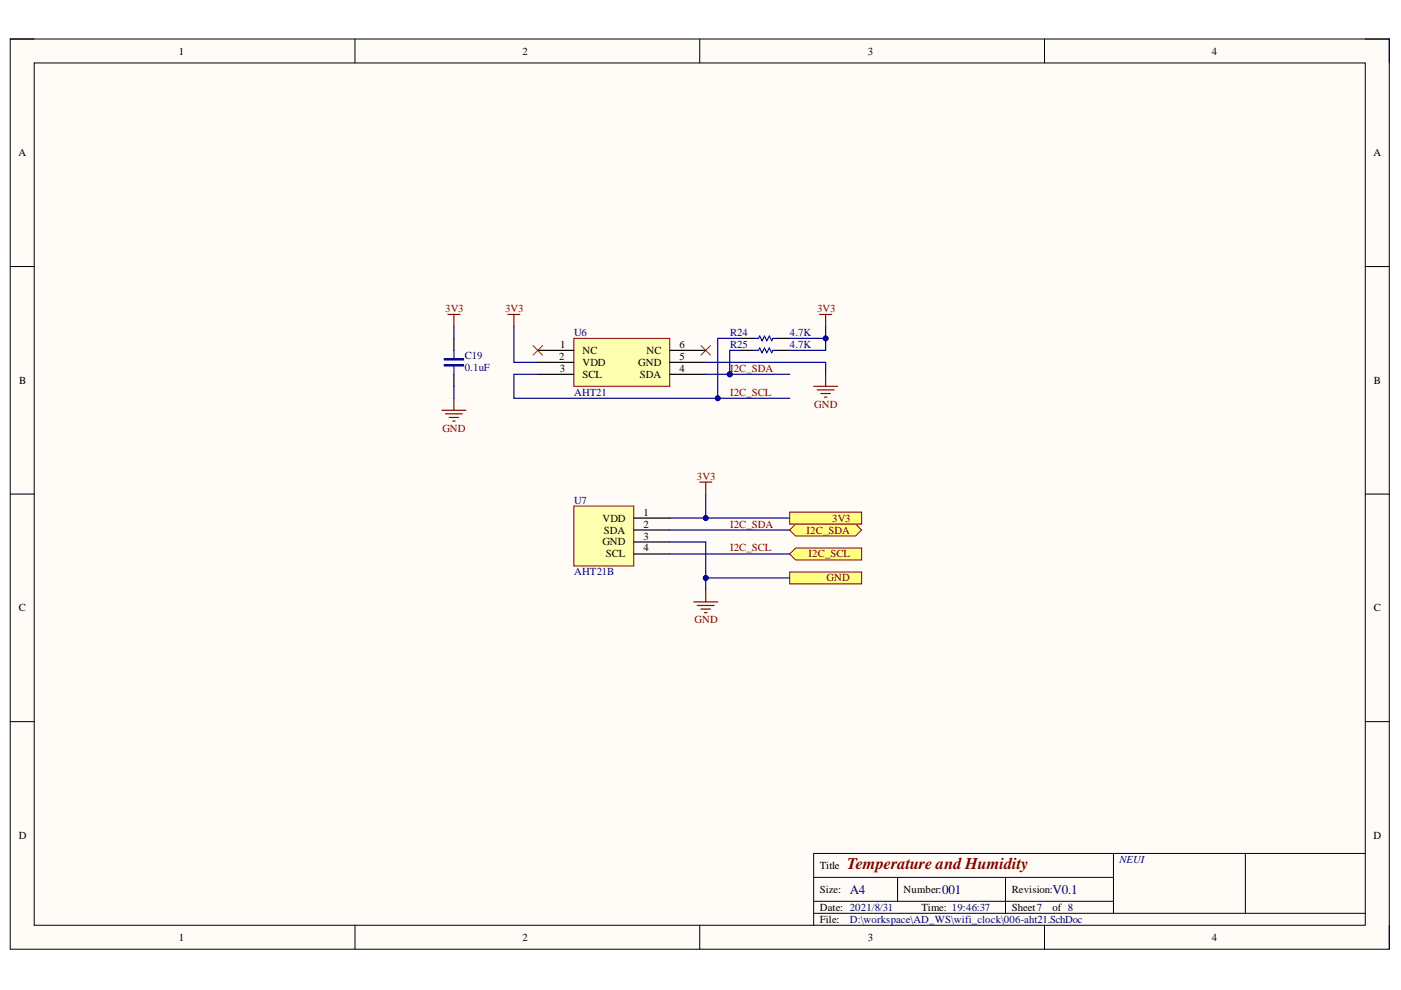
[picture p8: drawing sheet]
<svg xmlns="http://www.w3.org/2000/svg" width="297mm" height="210mm" viewBox="0 0 297 210" stroke-linecap="round" stroke-linejoin="round" font-family="sans-serif">
<defs><g id="words">
<text font-size="3.5" fill="#800000" x="179.6" y="184.3">Temperature andHumidity</text>
<g font-size="2.8" fill="#000080">
<text x="180.2" y="189.5">A4</text>
<text x="199.8" y="189.5">001</text>
<text x="223.1" y="189.5">V0.1</text>
</g>
<g font-size="2.3">
<text x="37.9" y="11.6">1</text>
<text x="110.8" y="11.6">2</text>
<text x="184" y="11.6">3</text>
<text x="257" y="11.6">4</text>
<text x="3.9" y="33.1">A</text>
<text x="291.2" y="33.1">A</text>
<text x="118.6" y="76.3">2</text>
<text x="118.8" y="73.8">1</text>
<text x="123.5" y="75">NC</text>
<text x="123.5" y="77.6">VDD</text>
<text x="135.3" y="77.6">GND</text>
<text x="137.1" y="75">NC</text>
<text x="144" y="76.3">5</text>
<text x="144" y="73.8">6</text>
<text x="4.1" y="81.4">B</text>
<text x="118.7" y="78.8">3</text>
<text x="123.5" y="80.1">SCL</text>
<text x="135.7" y="80.1">SDA</text>
<text x="144" y="78.8">4</text>
<text x="291.3" y="81.4">B</text>
<text x="127.7" y="110.6">VDD</text>
<text x="128.1" y="113.1">SDA</text>
<text x="136.4" y="109.3">1</text>
<text x="136.4" y="111.9">2</text>
<text x="127.7" y="115.7">GND</text>
<text x="128.5" y="118.2">SCL</text>
<text x="136.4" y="114.4">3</text>
<text x="136.4" y="116.9">4</text>
<text x="4" y="129.6">C</text>
<text x="291.3" y="129.6">C</text>
<text x="4" y="177.8">D</text>
<text x="291.2" y="177.8">D</text>
<text x="173.8" y="184.3">Title</text>
<text x="173.8" y="189.3">Size:</text>
<text x="191.6" y="189.3">Number:</text>
<text x="214.5" y="189.3">Revision:</text>
<text x="173.8" y="193.1">Date: 2021/8/31</text>
<text x="173.8" y="195.7">File:</text>
<text x="195.4" y="193.1">Time: 19:46:37</text>
<text x="214.5" y="193.1">Sheet7</text>
<text x="223.1" y="193.1">of 8</text>
<text x="37.9" y="199.5">1</text>
<text x="110.8" y="199.5">2</text>
<text x="184" y="199.5">3</text>
<text x="257" y="199.5">4</text>
</g>
<g font-size="2.3" fill="#800000">
<text x="94.4" y="66.2">3V3</text>
<text x="107.1" y="66.2">3V3</text>
<text x="173.2" y="66.2">3V3</text>
<text x="154.8" y="78.8">I2C_SDA</text>
<text x="154.8" y="83.9">I2C_SCL</text>
<text x="172.6" y="86.4">GND</text>
<text x="93.8" y="91.5">GND</text>
<text x="147.8" y="101.7">3V3</text>
<text x="154.8" y="111.9">I2C_SDA</text>
<text x="171" y="113.1">I2C_SDA</text>
<text x="176.4" y="110.6">3V3</text>
<text x="154.8" y="116.9">I2C_SCL</text>
<text x="171.4" y="118.2">I2C_SCL</text>
<text x="175.3" y="123.3">GND</text>
<text x="147.3" y="132.1">GND</text>
</g>
<g font-size="2.3" fill="#000080">
<text x="121.7" y="71.2">U6</text>
<text x="154.8" y="71.2">R24</text>
<text x="167.5" y="71.2">4.7K</text>
<text x="98.5" y="76">C19</text>
<text x="154.8" y="73.8">R25</text>
<text x="167.5" y="73.8">4.7K</text>
<text x="98.5" y="78.6">0.1uF</text>
<text x="121.7" y="83.9">AHT21</text>
<text x="121.7" y="106.8">U7</text>
<text x="121.7" y="122">AHT21B</text>
<text x="237.3" y="183">NEUI</text>
<text x="180.2" y="195.7">D:\workspace\AD_WS\wifi_clock\006-aht21.SchDoc</text>
</g>
</g></defs>
<path d="M2.2 8.3h292.4v193h-292.4z" fill-rule="evenodd" fill="#fffcf8"/>
<path d="M2.2 8.3h292.4v193h-292.4z" fill="none" stroke="#000" stroke-width=".21"/>
<path d="M7.3 13.4h282.2v182.8h-282.2z" fill-rule="evenodd" fill="#fffcf8"/>
<g fill="none" stroke="#000" stroke-width=".21">
<path d="M2.2 8.3h5.1M7.3 13.4h282.2v182.8h-282.2zM75.3 8.3v5M148.4 8.3v5M221.5 8.3v5.1M289.5 8.3h5.1v5.1M2.2 56.5h5.1M289.5 56.5h5.1M2.2 104.8h5.1M289.5 104.8h5.1M2.2 153h5.1M289.5 153h5.1"/>
<path d="M75.3 196.2v5.1M148.4 196.2v5.1M172.5 186h63.6M172.5 193.6h117M172.5 191.1h63.6M190.3 186v5.1M213.2 186v7.6M221.5 196.2v5.1M236.1 180.9v12.7M264 180.9v12.7M289.5 180.9h-117v15.3M294.6 196.2v5.1"/>
</g>
<path d="M121.7 71.7h20.3v10.2h-20.3z" fill-rule="evenodd" fill="#ffffb0"/>
<path d="M121.7 71.7h20.3v10.2h-20.3z" fill="none" stroke="#800000" stroke-width=".21"/>
<path d="M114 76.8h7.7M114 74.3h7.7M114 79.4h7.7M142 76.8h7.6M142 74.3h7.6M142 79.4h7.6" fill="none" stroke="#000" stroke-width=".25"/>
<path d="M121.7 107.3h12.7v12.7h-12.7z" fill-rule="evenodd" fill="#ffffb0"/>
<path d="M121.7 107.3h12.7v12.7h-12.7z" fill="none" stroke="#800000" stroke-width=".21"/>
<path d="M134.4 109.8h7.6M134.4 112.4h7.6M134.4 114.9h7.6M134.4 117.5h7.6" fill="none" stroke="#000" stroke-width=".25"/>
<g fill="none" stroke="#800000" stroke-width=".25">
<path d="M107.7 66.7h2.5M109 66.7v2.5M175.1 79.4v2.5M172.5 81.9h5.1M173.3 82.7h3.5M174 83.4h2.1M174.8 84.2h.5M148.4 102.2h2.5M149.6 102.2v2.6M147.1 127.6h5.1M147.8 128.4h3.6M148.6 129.1h2"/>
<path d="M149.4 129.9h.5M149.6 125.1v2.5"/>
</g>
<circle cx="154.7" cy="79.4" r=".51" fill="#000080"/>
<circle cx="154.7" cy="79.4" r=".51" fill="none" stroke="#000080" stroke-width=".21"/>
<path d="M167.4 112.4l1.3-1.3h12.7l1.3 1.3-1.3 1.3h-12.7z" fill-rule="evenodd" fill="#ffff80"/>
<path d="M167.4 112.4l1.3-1.3h12.7l1.3 1.3-1.3 1.3h-12.7z" fill="none" stroke="#800000" stroke-width=".21"/>
<path d="M167.4 117.5l1.3-1.3h14v2.5h-14z" fill-rule="evenodd" fill="#ffff80"/>
<path d="M167.4 117.5l1.3-1.3h14v2.5h-14z" fill="none" stroke="#800000" stroke-width=".21"/>
<path d="M96.2 71.7v2.6M96.2 79.4v2.5" fill="none" stroke="#000" stroke-width=".25"/>
<path d="M94.2 77.3h4.1v.3h-4.1zM94.2 76.1h4.1v.2h-4.1zM94.2 77.5h4.1M94.2 76.2h4.1M96.2 74.3v1.8M96.2 77.6v1.8" fill="none" stroke="#00f" stroke-width=".25"/>
<path d="M95 66.7h2.5M96.2 66.7v2.5M93.7 87h5.1M94.5 87.7h3.5M95.2 88.5h2.1M96 89.3h.5M96.2 84.4v2.6" fill="none" stroke="#800000" stroke-width=".25"/>
<path d="M167.4 108.6h15.3v2.5h-15.3z" fill-rule="evenodd" fill="#ffff80"/>
<path d="M167.4 108.6h15.3v2.5h-15.3z" fill="none" stroke="#800000" stroke-width=".21"/>
<path d="M167.4 121.3h15.3v2.5h-15.3z" fill-rule="evenodd" fill="#ffff80"/>
<path d="M167.4 121.3h15.3v2.5h-15.3z" fill="none" stroke="#800000" stroke-width=".21"/>
<path d="M113 73.3l2.1 2M115.1 73.3l-2.1 2M148.6 73.3l2 2M150.6 73.3l-2 2" fill="none" stroke="#f00" stroke-width=".21"/>
<path d="M157.3 74.3h2.5M157.3 71.7h2.5M164.9 74.3h2.5M164.9 71.7h2.5" fill="none" stroke="#000" stroke-width=".25"/>
<path d="M159.8 74.3h1l.3-.5 .5 1 .5-1 .5 1 .5-1 .5 1 .3-.5h1M159.8 71.7h1l.3-.5 .5 1.1 .5-1.1 .5 1.1 .5-1.1 .5 1.1 .3-.6h1" fill="none" stroke="#00f" stroke-width=".25"/>
<path d="M173.8 66.7h2.5M175.1 66.7v2.5" fill="none" stroke="#800000" stroke-width=".25"/>
<path d="M96.2 69.2v2.5M114 79.4h-5v5h58.4" fill="none" stroke="#000080" stroke-width=".25"/>
<circle cx="152.2" cy="84.4" r=".51" fill="#000080"/>
<circle cx="152.2" cy="84.4" r=".51" fill="none" stroke="#000080" stroke-width=".21"/>
<path d="M109 69.2v7.6h5M142 117.5h25.4M142 112.4h25.4M142 109.8h7.6" fill="none" stroke="#000080" stroke-width=".25"/>
<circle cx="149.6" cy="109.8" r=".51" fill="#000080"/>
<circle cx="149.6" cy="109.8" r=".51" fill="none" stroke="#000080" stroke-width=".21"/>
<path d="M149.6 122.5h17.8" fill="none" stroke="#000080" stroke-width=".25"/>
<circle cx="149.6" cy="122.5" r=".51" fill="#000080"/>
<circle cx="149.6" cy="122.5" r=".51" fill="none" stroke="#000080" stroke-width=".21"/>
<path d="M149.6 104.8v5h17.8" fill="none" stroke="#000080" stroke-width=".25"/>
<circle cx="149.6" cy="109.8" r=".51" fill="#000080"/>
<circle cx="149.6" cy="109.8" r=".51" fill="none" stroke="#000080" stroke-width=".21"/>
<path d="M149.6 79.4h17.8" fill="none" stroke="#000080" stroke-width=".25"/>
<circle cx="154.7" cy="79.4" r=".51" fill="#000080"/>
<circle cx="154.7" cy="79.4" r=".51" fill="none" stroke="#000080" stroke-width=".21"/>
<path d="M149.6 76.8h25.5v2.6M157.3 71.7h-5.1v12.7" fill="none" stroke="#000080" stroke-width=".25"/>
<circle cx="152.2" cy="84.4" r=".51" fill="#000080"/>
<circle cx="152.2" cy="84.4" r=".51" fill="none" stroke="#000080" stroke-width=".21"/>
<path d="M157.3 74.3h-2.6v5.1" fill="none" stroke="#000080" stroke-width=".25"/>
<circle cx="154.7" cy="79.4" r=".51" fill="#000080"/>
<circle cx="154.7" cy="79.4" r=".51" fill="none" stroke="#000080" stroke-width=".21"/>
<path d="M175.1 69.2v5.1h-7.7" fill="none" stroke="#000080" stroke-width=".25"/>
<circle cx="175.1" cy="71.7" r=".51" fill="#000080"/>
<circle cx="175.1" cy="71.7" r=".51" fill="none" stroke="#000080" stroke-width=".21"/>
<path d="M167.4 71.7h7.7" fill="none" stroke="#000080" stroke-width=".25"/>
<circle cx="175.1" cy="71.7" r=".51" fill="#000080"/>
<circle cx="175.1" cy="71.7" r=".51" fill="none" stroke="#000080" stroke-width=".21"/>
<path d="M96.2 81.9v2.5M142 114.9h7.6v10.2" fill="none" stroke="#000080" stroke-width=".25"/>
<circle cx="149.6" cy="122.5" r=".51" fill="#000080"/>
<circle cx="149.6" cy="122.5" r=".51" fill="none" stroke="#000080" stroke-width=".21"/>
<use href="#words"/>
</svg>
